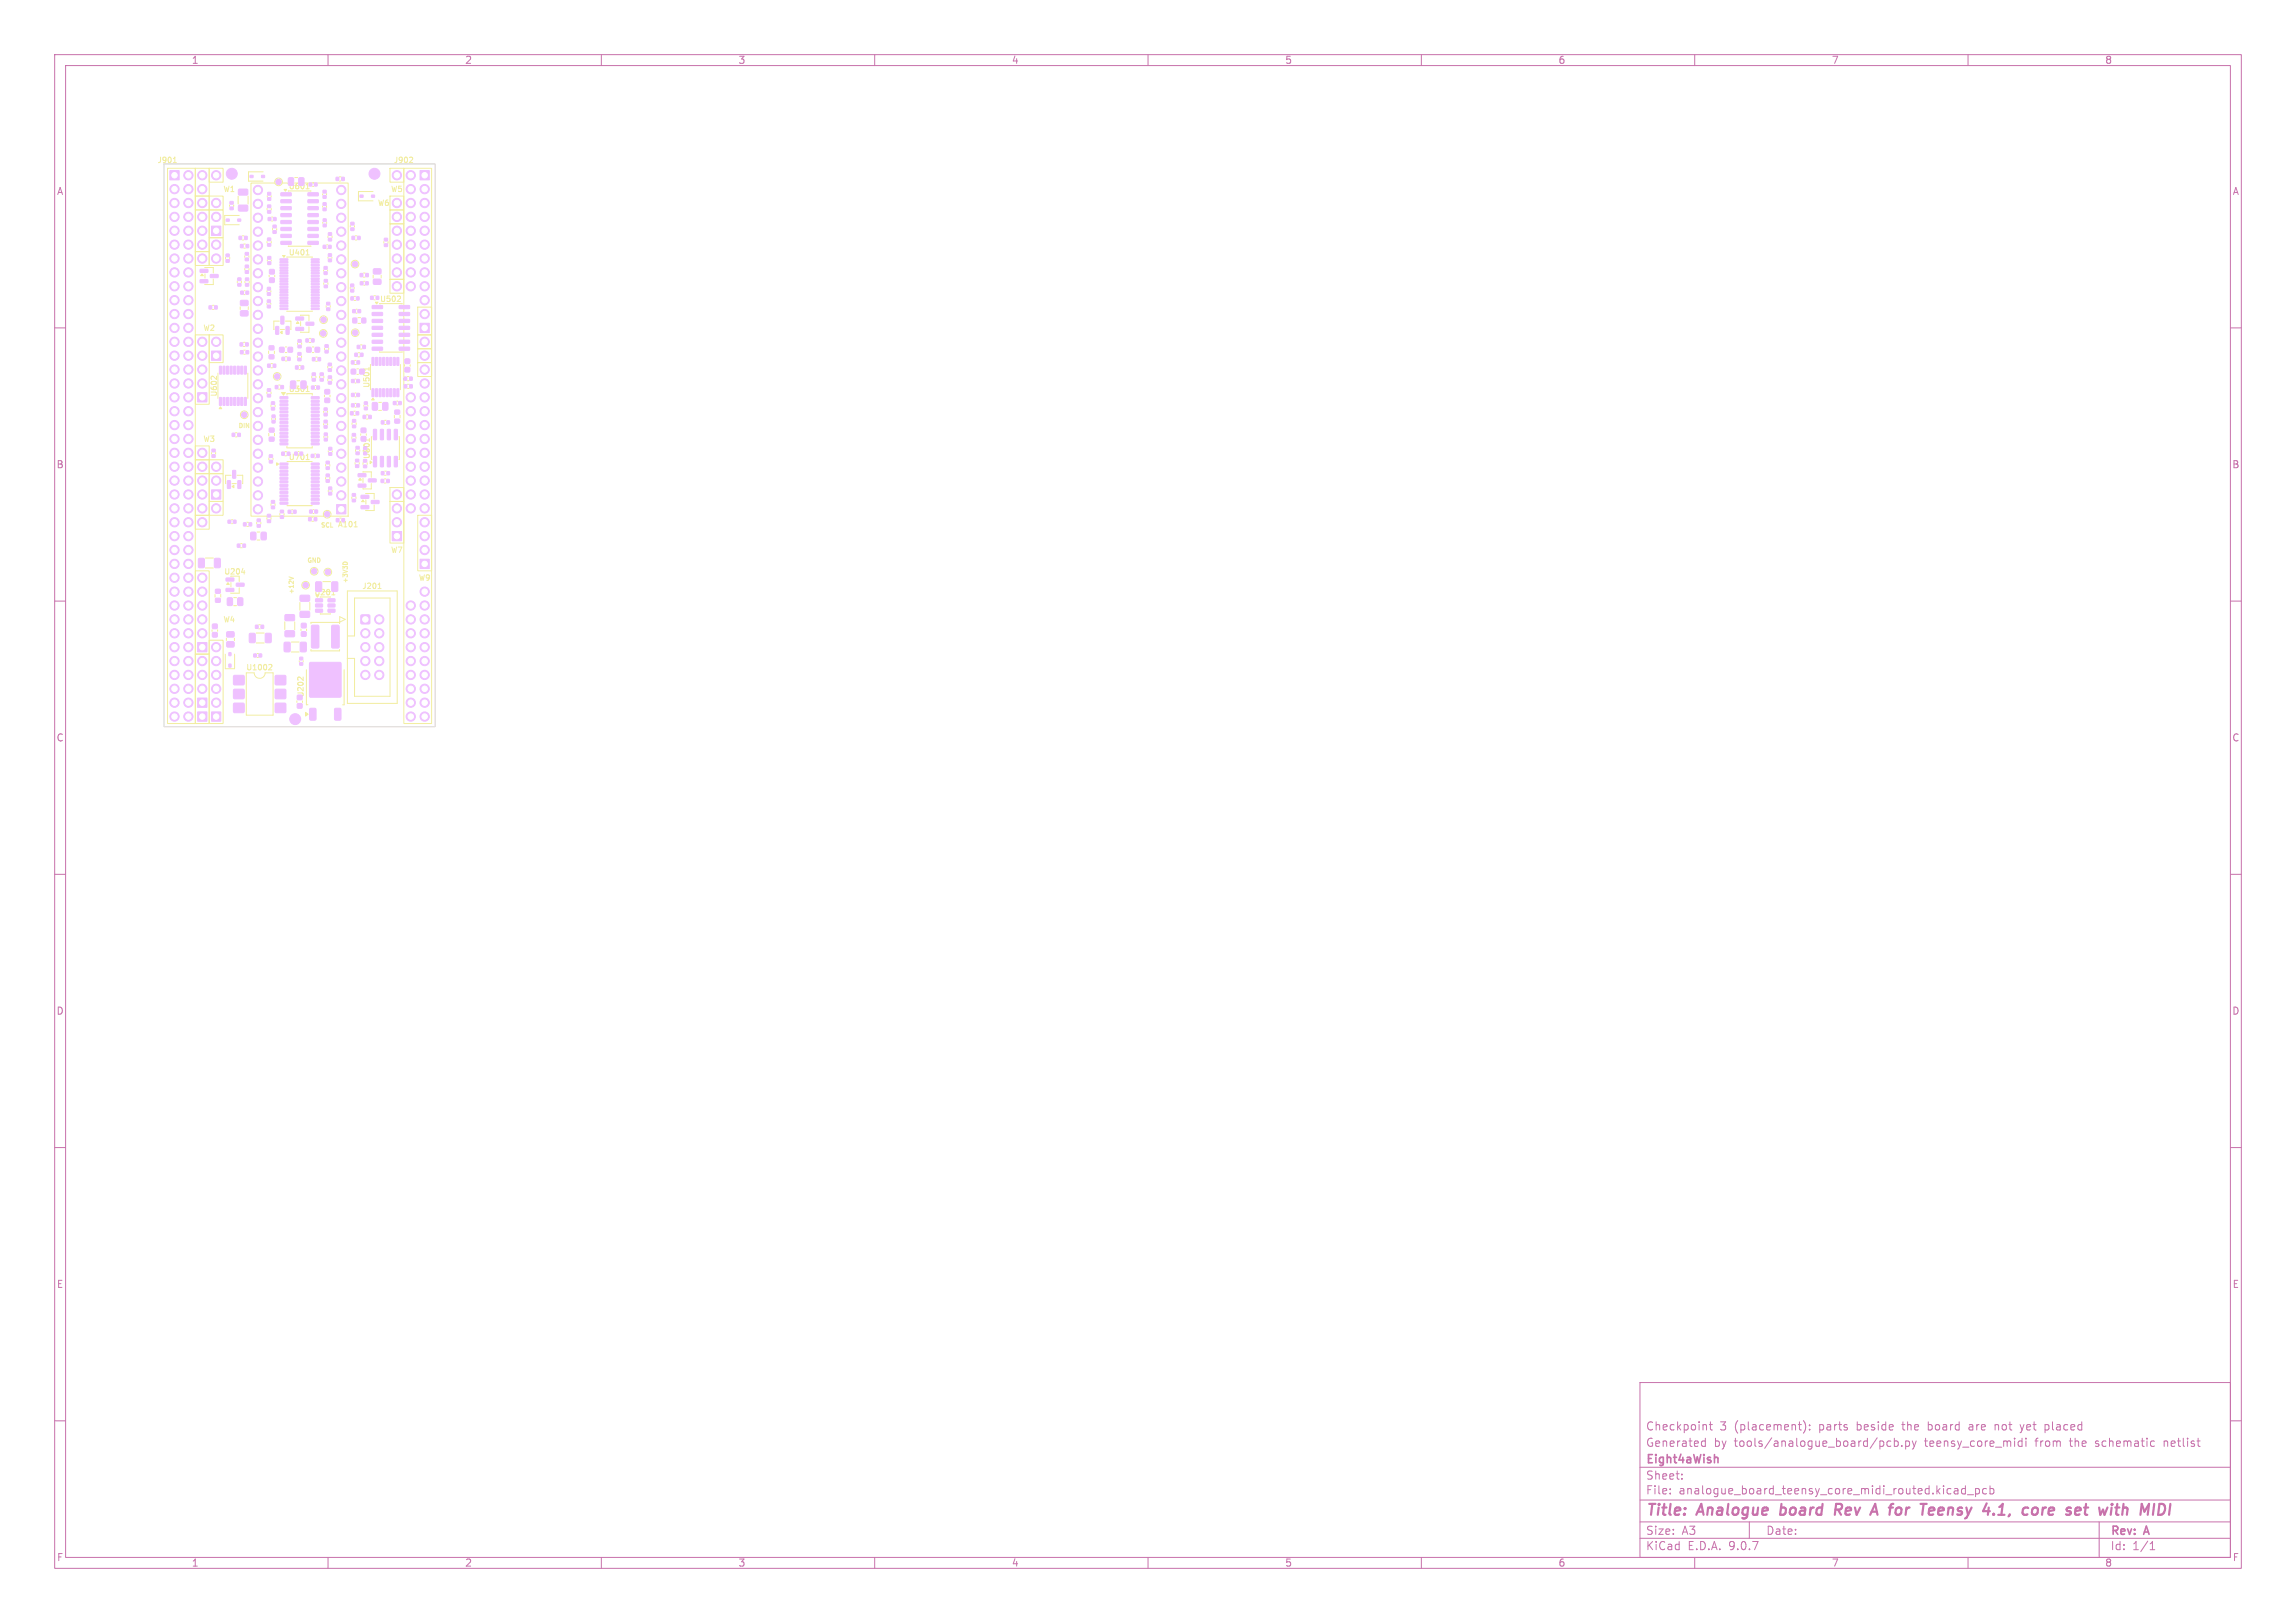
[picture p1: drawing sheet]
<svg xmlns="http://www.w3.org/2000/svg" width="420mm" height="297mm" viewBox="0 0 420 297" stroke-linecap="round" stroke-linejoin="round" font-family="sans-serif">
<defs><g id="words">
<g font-size="2.8" fill="#c872ab">
<text x="301" y="277.9">Title:</text>
<text x="310.6" y="277.9">Analogue</text>
<text x="326.5" y="277.9">board</text>
<text x="337.3" y="277.9">Rev</text>
<text x="344.9" y="277.9">A</text>
<text x="348.9" y="277.9">for</text>
<text x="355.4" y="277.9">Teensy</text>
<text x="367.6" y="277.9">4.1,</text>
<text x="375.7" y="277.9">core</text>
<text x="384.5" y="277.9">set</text>
<text x="391.3" y="277.9">with</text>
</g>
<g font-size="2.1" fill="#c872ab">
<text x="301" y="262">Checkpoint</text>
<text x="314.6" y="262">3</text>
<text x="317.3" y="262">(placement):</text>
<text x="332.9" y="262">parts</text>
<text x="339.9" y="262">beside</text>
<text x="348.4" y="262">the</text>
<text x="353.2" y="262">board</text>
<text x="360.8" y="262">are</text>
<text x="365.7" y="262">not</text>
<text x="370.6" y="262">yet</text>
<text x="375.1" y="262">placed</text>
<text x="301" y="268.2">Eight4aWish</text>
<text x="301" y="265">Generated</text>
<text x="313.5" y="265">by</text>
<text x="317.3" y="265">tools/analogue_board/pcb.py</text>
<text x="352.2" y="265">teensy_core_midi</text>
<text x="372.6" y="265">from</text>
<text x="379" y="265">the</text>
<text x="383.8" y="265">schematic</text>
<text x="396.5" y="265">netlist</text>
<text x="301" y="273.7">File:</text>
<text x="301" y="271">Sheet:</text>
<text x="307.1" y="273.7">analogue_board_teensy_core_midi_routed.kicad_pcb</text>
<text x="301" y="281.1">Size:</text>
<text x="307.6" y="281.1">A3</text>
<text x="323" y="281.1">Date:</text>
<text x="386" y="281.3">Rev:</text>
<text x="392.4" y="281.3">A</text>
<text x="301" y="283.9">KiCad</text>
<text x="308.7" y="283.9">E.D.A.</text>
<text x="316.3" y="283.9">9.0.7</text>
<text x="386" y="283.9">Id:</text>
<text x="390.1" y="283.9">1/1</text>
</g>
<g font-size="1.8" fill="#c872ab">
<text x="35" y="11.9">1</text>
<text x="85" y="11.9">2</text>
<text x="135" y="11.9">3</text>
<text x="185" y="11.9">4</text>
<text x="235" y="11.9">5</text>
<text x="285" y="11.9">6</text>
<text x="335" y="11.9">7</text>
<text x="385" y="11.9">8</text>
<text x="10.3" y="35.9">A</text>
<text x="408.3" y="35.9">A</text>
<text x="10.3" y="85.9">B</text>
<text x="408.2" y="85.9">B</text>
<text x="10.3" y="135.9">C</text>
<text x="408.2" y="135.9">C</text>
<text x="10.3" y="185.9">D</text>
<text x="408.2" y="185.9">D</text>
<text x="10.3" y="235.9">E</text>
<text x="408.3" y="235.9">E</text>
<text x="10.3" y="285.9">F</text>
<text x="35" y="286.9">1</text>
<text x="85" y="286.9">2</text>
<text x="135" y="286.9">3</text>
<text x="185" y="286.9">4</text>
<text x="235" y="286.9">5</text>
<text x="285" y="286.9">6</text>
<text x="335" y="286.9">7</text>
<text x="385" y="286.9">8</text>
<text x="408.3" y="285.9">F</text>
</g>
<g font-size="1.4" fill="#f2eda1">
<text x="28.7" y="30">J901</text>
<text x="40.8" y="35.3">W1</text>
<text x="52.7" y="34.8">U601</text>
<text x="71.4" y="35.3">W5</text>
<text x="71.9" y="30">J902</text>
<text x="69" y="37.9">W6</text>
<text x="52.7" y="46.9">U401</text>
<text x="69.4" y="55.4">U502</text>
<text x="37.1" y="60.7">W2</text>
<text x="52.7" y="71.9">U301</text>
<text x="67.8" y="71.1" transform="rotate(-90 67.8 71.1)">U501</text>
<text x="39.9" y="72.7" transform="rotate(-90 39.9 72.7)">U602</text>
<text x="37.1" y="81.1">W3</text>
<text x="52.7" y="84.4">U701</text>
<text x="61.7" y="96.7">A101</text>
<text x="71.4" y="101.4">W7</text>
<text x="40.9" y="105.3">U204</text>
<text x="66.2" y="108">J201</text>
<text x="76.5" y="106.5">W9</text>
<text x="57.4" y="109.1">U201</text>
<text x="40.8" y="114.1">W4</text>
<text x="44.9" y="122.9">U1002</text>
</g>
<g font-size="1.4" fill="#efc1ff">
<text x="67.8" y="84.1" transform="rotate(-90 67.8 84.1)">U801</text>
<text x="55.7" y="127.7" transform="rotate(-90 55.7 127.7)">U202</text>
</g>
<g font-size="1.1" fill="#f2eda1">
<text x="43.6" y="78.5">DIN</text>
<text x="58.6" y="96.7">SCL</text>
<text x="56.1" y="103.1">GND</text>
<text x="63.7" y="106.8" transform="rotate(-90 63.7 106.8)">+3V3D</text>
<text x="53.9" y="108.8" transform="rotate(-90 53.9 108.8)">+12V</text>
</g>
</g></defs>
<g fill="none" stroke="#c872ab" stroke-width=".18">
<path d="M10 10h400v277h-400zM12 12h396v273h-396zM60 10v2M110 10v2M160 10v2M210 10v2M260 10v2M310 10v2M360 10v2M10 60h2M408 60h2M10 110h2"/>
<path d="M408 110h2M10 160h2M408 160h2M10 210h2M408 210h2M300 253h108v32h-108zM329.9 260a1.72 1.72 0 0 1 0 2.3M10 260h2M300 278.5h108M300 274.5h108M300 268.5h108M305.5 273.2v.2"/>
<path d="M305.5 272.5v.1M307.7 270.5v.2M307.7 269.8v.1M311.4 264.6h.5M311.4 263.8h.5M311.9 263.2v1.5M312.1 260.8l.1 .9M312.7 260.7h.5M312.9 260.2v1.3l.3 .2M320 278.5v3M328.9 260.7h.6M329.4 261.7h.1"/>
<path d="M331 261.5v.2M331 260.8v.1M345.9 263.8l-.5-.1-.2 .3v.4l.1 .2h.6M346.5 263.8l.4-.1 .3 .3v.4l-.1 .2h-.6M346.5 263.2v1.5M347.9 264.5v.2M348.6 263.8l.4-.1 .3 .3v.4l-.1 .2h-.6M348.6 263.7v1.5M349.8 263.7l.4 1M350.2 264.7l-.4 .5M350.5 263.7l-.3 1M357.5 272.5h.6l.1 .9"/>
<path d="M358.2 272.7l-.5 .1a.29 .29 0 0 0-.3 .3 .29 .29 0 0 0 .3 .3l.5-.1M359.5 272.5l-.4-.1-.3 .3v.4l.1 .2h.6M359.5 271.9v1.5M359.9 273.5h1.1M360.2 261.2v.4M361.4 272.5l.4-.1 .3 .3v.4l-.2 .2h-.5M361.4 272.4v1.5M363.4 272.5l-.5-.1-.2 .3v.4l.1 .2h.6M364 272.5l.4-.1 .3 .3v.4l-.1 .2h-.6M364 271.9v1.5M364.9 260.7v1M365.2 260.7l-.3 .1"/>
<path d="M369.2 264.4l.2 .3 .5-.1M369.5 260.7l.4 1-.4 .5M369.9 263.8l-.5-.1-.2 .3M369.9 263.2v1.5M370.6 263.2v.1M370.6 263.7v1M374.1 260.8h.6M374.1 261.6h.6M374.1 260.7v1.5M384 278.5v6.5M393.7 263.7l.4 .1M394.1 264.6l-.4 .1"/>
<path d="M408 260h2M60 285v2M110 285v2M160 285v2M210 285v2M260 285v2M300 281.5h108M310 285v2M360 285v2M393.3 283.6h.9M393.3 282.5l.4-.4v1.5"/>
</g>
<g fill="none" stroke="#c872ab" stroke-width=".4">
<path d="M325.6 277.1l.2 .1M325.9 275.2l-.3 2M336.2 276.3l.6 .9M336.6 275.2h-.7l-.3 2M336.7 276.2l-1 .1M347.8 276.1v.7M354.9 275.9l-.3 .3-.1 .7 .3 .3h.3M355.5 276.3l-.9 .2M365.5 277.2h1.2M366.1 275.5l.2-.3-.2 2M373.7 275.9l-.2 1.3M374.3 275.9l-.4 .1-.3 .3"/>
<path d="M375.1 275.9l-.3 .3-.1 .7 .3 .3M375.7 276.3l-.9 .2M381.6 275.2l-.2 1.7"/>
</g>
<path d="M314 266.7l.3 .2v.8" fill="none" stroke="#c872ab" stroke-width=".3"/>
<g fill="none" stroke="#f2eda1" stroke-width=".18">
<path d="M30.6 30.8h5.1v101.6h-5.1zM31.7 29.8h.6M31.9 28.9l.1-.1v1M35.7 35.9h2.6v2.5h-2.6zM35.7 38.4h2.6v7.6h-2.6zM35.7 30.8h2.6v5.1h-2.6zM38.3 35.9h2.5v2.5h-2.5zM38.3 38.4h2.5v5.1h-2.5zM38.3 30.8h2.5v2.5h-2.5zM42 37.5v.3M42.7 37.5v.3M43.6 35.9v1.4"/>
<path d="M43.8 39.4h-2.7v1.7h2.7M45.4 35.9v1.4M45.9 33.5h17.8v61h-17.8zM48.1 31.4h-2.6v1.7h2.6M48.9 38.1v.3M48.9 35.8v.2M49.6 35.8v.2M49.6 38.1v.3M49.7 39.7h.2M52.7 34.9l4.2 .1M53.9 32.5h.5M56 34.6h.6"/>
<path d="M56.2 33.7l.1-.1v1M57.2 33.4h.2M57.2 34.1h.2M59 35.4v.3M59 37.7v.2M59.7 35.4v.3M59.7 37.7v.2M62.1 32.4h.3M62.1 33.1h.3M68.2 35.1h-2.6v1.7h2.6M71.3 30.8h2.6v2.5h-2.6zM71.3 38.4h2.6v2.6h-2.6z"/>
<path d="M71.3 35.9h2.6v2.5h-2.6zM73.9 30.8h5.1v101.6h-5.1zM75.3 28.8l.2 .1-.1 .3-.5 .6h.6M35.7 46h2.6v2.6h-2.6zM37.5 49h1.5v1M37.5 50.1v.8M38.3 43.5h2.5v5.1h-2.5zM38.8 55.9h.3M38.8 56.6h.3M39 51.1v1l-1.5-.1M41.3 47.1v.3M42 47.1v.3"/>
<path d="M43.4 51.5v.3M43.9 56.1v.6M44.2 51.5v.3M44.3 43.2h.3M44.3 43.9h.3M44.6 44.7h.3M44.6 45.4h.3M44.6 53.2h.3M44.6 53.9h.3M44.8 46.8v.3M44.8 49.1v.3M44.8 51.5v.3"/>
<path d="M45.4 56.1v.6M45.5 46.8v.3M45.5 49.1v.3M45.6 51.5v.3M48.8 55.5v.2M48.8 53.2v.2M48.9 44.2v.3M48.9 47.6v.2M49.2 50.4v.2M49.5 55.5v.2M49.6 53.2v.2M49.6 44.2v.3"/>
<path d="M49.6 47.6v.2M49.7 40.4h.2M49.8 41.8v.3M50.2 50.4v.2M50.6 41.8v.3M51.1 58.8h-1v1.5M52.2 58.8h1v1.5M52.5 56.9h4.6M52.5 47l4.6 .1M52.7 45h4.2M55 57.7h1.5v1M55 58.9v.7"/>
<path d="M56 46.7h.6M56.2 45.8l.1-.1v1M56.5 59.8v1h-1.5M59 40.7v.2M59.2 49.4v.2M59.2 51.7v.4M59.7 55.9v.3M59.7 44.8h.3M59.7 45.5h.3M59.8 40.7v.2M59.9 49.4v.2M60 51.7v.4"/>
<path d="M60 43.2v.3M60 47.1v.2M60.4 55.9v.3M60.7 47.1v.2M60.7 43.2v.3M64.1 52.6v.2M64.1 41.3v.3M64.8 54.2h.3M64.8 55h.3M64.8 52.6v.2M64.8 41.3v.3M65 43.2h.3"/>
<path d="M65 43.9h.3M65.1 56.6h.2M65.1 57.3h.2M65.5 58.1h.5M65.5 59.2h.5M66.5 50h.3M66.5 50.7h.3M66.5 51.5h.2M66.5 52.2h.2M68.3 50.3v.6M68.4 54.1h.3M68.4 54.9h.3"/>
<path d="M69.4 55.6h4.2M69.7 50.3v.6M70.2 44.2v.3M71 44.2v.3M71.3 51.1h2.6v2.6h-2.6zM71.3 41h2.6v10.1h-2.6zM73.2 54.2v.4l-.6 .6h.7M76.4 56.2h2.6v5.1h-2.6zM35.7 61.3h2.6v12.7h-2.6zM38.3 61.3h2.5v5.1h-2.5zM39.6 68.8v.7l-.6-.6h-.3M39.9 68.3v4.6"/>
<path d="M43.1 79.2h.3M43.1 80h.3M44.5 62.6h.3M44.5 63.4h.3M44.6 64.1h.3M44.6 64.8h.3M45.3 68.3v4.6M48.8 71.7v.3M49.1 64.2v.5M49.2 79.3v.5M49.5 66.5h.4M49.5 67.3h.4"/>
<path d="M49.6 74.1v.3M49.6 71.7v.3M49.7 76.6v.2M50.2 64.2v.5M50.2 79.3v.5M50.3 74.1v.3M50.4 76.6v.2M50.9 70.5h.4M50.9 71.2h.4M51.3 60.3h.7M52.2 65.3h.3M52.2 66.1h.3"/>
<path d="M52.2 63.5h.3M52.2 64.5h.3M52.5 72h4.6v.3M54.3 69.7h.5M54.4 65.1v.3M54.4 62.7v.4M54.6 66.9h.4M54.6 67.6h.4M55.2 65.1v.3M55.2 62.7v.4M56 71.7h.6M56.2 70.8l.1-.1v1"/>
<path d="M56.5 61.9h.4M56.5 62.7h.4M57 68.8v.3M57.1 63.5h.3M57.1 64.5h.3M57.6 70.6h.2M57.6 71.3h.2M57.7 65.3h.3M57.7 66.1h.3M57.8 68.8v.3M58.5 68.8v.3M59.2 75.3v.2"/>
<path d="M59.2 77.5v.2M59.2 68.8v.3M59.2 79.9v.2M59.4 72.3v.3M59.4 63.7v.3M59.9 75.3v.2M59.9 77.5v.2M60 67.1v.3M60 79.9v.2M60 69.4v.3M60.1 63.7v.3M60.4 72.3v.3"/>
<path d="M60.7 67.1v.3M60.7 69.4v.3M64.4 79.9v.3M64.4 77.4v.3M64.7 75.3h.3M64.7 76h.3M64.9 65.9h.3M64.9 66.7h.3M64.9 71.9h.2M64.9 72.6h.2M64.9 73.8h.2M64.9 74.5h.2"/>
<path d="M64.9 69.4h.2M64.9 70.1h.2M65.1 79.9v.3M65.2 77.4v.3M65.3 67.5h.3M65.3 68.5h.3M65.5 64.5h.3M65.5 65.3h.3M65.9 63.1h.3M65.9 63.9h.3M66 79.4v.3M66.6 74.2v.2"/>
<path d="M67 79.4v.3M67 75.9h.3M67 76.7h.3M67.3 74.2v.2M67.5 67.2v.6M67.5 67.5h-1l.1 .1M67.8 66.7v4.6M68 79.9h-.1v4.2M69.3 73.6h.5M69.3 75.1h.5M69.4 64.4h4.2M70.3 76.9h.4"/>
<path d="M70.3 77.7h.4M72.1 76v.5M72.6 73.4h.2M72.6 74.1h.2M73 79.9h.1v4.2h-.1M73.2 76v.5M73.2 66.7v4.6M74 66.7v.3M74.5 69.7h.3M74.5 68.9h.3M74.5 70.3h.3M74.5 71.1h.3"/>
<path d="M75 66.7v.3M76.4 61.3h2.6v2.5h-2.6zM76.4 66.4h2.6v2.5h-2.6zM76.4 63.8h2.6v2.6h-2.6zM35.7 81.6h2.6v2.5h-2.6zM35.7 94.3h2.6v2.5h-2.6zM35.7 86.7h2.6v7.6h-2.6zM35.7 84.1h2.6v2.6h-2.6zM38.3 91.8h2.5v2.5h-2.5zM38.3 86.7h2.5v5.1h-2.5zM38.3 84.1h2.5v2.6h-2.5zM38.7 82.8v.3"/>
<path d="M39.4 82.8v.3M42.3 87h-1v1.5M42.3 95.1h.2M42.3 95.8h.2M42.4 88.5h.8M43.4 87h1l-.1 1.5M44 99.5h.3M45.1 95.6h.3M45.1 96.3h.3M47 95.6v.3M47 97.4h.5M47 98.8h.5"/>
<path d="M47.7 95.6v.3M48.8 94.7v.3M49.2 83.8v.3M49.6 92.2v.3M49.6 94.7v.3M49.9 83.8v.3M50.3 92.2v.3M51.2 94v.3M52 94v.3M52.1 82.7h.3M52.1 83.4h.3M52.5 84.5h4.6"/>
<path d="M52.5 92.5h4.6M52.5 81.7v.3h4.6v-.3M53.3 93.3h.2M53.3 94h.2M54.5 82.6h.2M56 84.1h.6M56.2 83.2l.1-.1v1M57 94.6h.4M57 95.4h.4M57.3 93.3h.2M57.3 94h.2M57.6 83.1h.2"/>
<path d="M57.6 83.8h.2M59.6 85v.3M59.6 87.3v.4M60 89.7v.3M60.1 82.5v.2M60.3 85v.3M60.3 87.3v.4M60.8 89.7v.3M60.8 82.5v.2M62.1 94.8h.3M64.4 90.9v.3M64.8 96.4h.6"/>
<path d="M65 84.6v.3M65 82.3v.3M65.1 90.9v.3M65.7 84.6v.3M65.8 82.3v.3M66.4 86.4h1.5v1M66.4 87.5v.8M66.4 84.7v.3M66.9 90.4l1.5-.1v1M66.9 91.5v.8M67.2 84.7v.3M67.6 80.2v.6"/>
<path d="M67.6 80.5h-1l.1 .1M67.9 88.5v1l-1.5-.1M68.4 92.4v1h-1.5M70.3 87.6h.3M70.3 88.4h.3M70.3 86.2h.4M70.3 87h.4M71.3 91.8h2.6v7.6h-2.6zM71.3 89.2h2.6v2.6h-2.6zM76.4 94.3h2.6v10.2h-2.6zM35.7 104.5h2.6v15.2h-2.6zM35.7 119.7h2.6v12.7h-2.6z"/>
<path d="M37.6 102.1h1.4M37.6 103.9h1.4M38.3 117.2h2.5v15.2h-2.5zM38.8 115.2v.3M39.3 108.8v.5M39.8 115.2v.3M40.4 108.8v.5M41.2 119.7v2.7h1.7v-2.7M41.4 116.8v.4M42.2 106.6v.8M42.7 109.4h.6M42.7 110.8h.6"/>
<path d="M42.9 116.8v.4M43.8 107.6v1l-1.6-.1M43.8 105.4v1M44 100.2h.3M44.2 104.7h.6M46.9 115.8h1.4M46.9 117.7h1.4M47 119.6h.2M47.3 114.3h.3M47.3 115.1h.3M52.1 113.8v1.4M52.9 105.6l.8 .2"/>
<path d="M53.3 117.5h1.4M53.3 119.3h1.4M53.9 113.8v1.4M54.9 110.2v1.5M55.1 115.1v.3M56.1 115.1v.3M56.7 110.2v1.5M56.9 114.1v-.2h5.2v.2M56.9 118.9v.2h5.2v-.2M58.6 112.3h1.8M59.1 106.4h1.4M60.7 108.9h.6"/>
<path d="M60.9 108l.1-.1v1M62.1 112.8l1 .6-1 .5zM62.7 103.1a.43 .43 0 0 1 .4-.3 .43 .43 0 0 1 .4 .3M63.5 108.1h9.2v20.6h-9.2zM63.5 116.4h1.3v-7h6.5v18h-6.5v-6.9h-1.3M69.1 107.7h.6M69.3 106.8l.1-.1v1M45 123.1v7.8h4.9v-7.8h-1.4a1 1 0 0 1-1 1 1 1 0 0 1-1-1M47 120.3h.2M49.3 121.6h.3l.1 .3-.6 .7h.6M54.3 128.3v.2M54.7 120.9v.2"/>
<path d="M55.3 128.3v.2M55.5 123.9v.6l-.6-.6-.4 .1M55.5 120.9v.2M56.1 122.6v6.4h.2M62.9 122.6v6.4h-.2"/>
<circle cx="51" cy="33.3" r=".7"/>
<circle cx="59.2" cy="58.5" r=".7"/>
<circle cx="64.9" cy="48.3" r=".7"/>
<circle cx="44.7" cy="75.9" r=".7"/>
<circle cx="50.7" cy="68.9" r=".7"/>
<circle cx="59.1" cy="61" r=".7"/>
<circle cx="65" cy="60.9" r=".7"/>
<circle cx="59.8" cy="94.1" r=".7"/>
<circle cx="55.9" cy="107.1" r=".7"/>
<circle cx="57.5" cy="104.5" r=".7"/>
<circle cx="60" cy="104.7" r=".7"/>
</g>
<g fill="#f2eda1" stroke="#f2eda1" stroke-width=".18">
<path d="M50.6 84.7l.3 .2-.3 .3z"/>
<path d="M40.3 74.5l.3 .3h-.5z"/>
<path d="M68.2 72.9l.3 .3h-.5z"/>
<path d="M68.7 55.3h.4l-.2 .3z"/>
<path d="M41.7 106.6l.2 .3h-.4z"/>
<path d="M36.9 50.1l.3 .4h-.5z"/>
<path d="M51.5 71.8h.7l-.3 .5z"/>
<path d="M54.5 58.9l.2 .3h-.5z"/>
<path d="M67.7 84.4l.3 .2-.3 .2z"/>
<path d="M51.3 60.8l.3-.2v.5z"/>
<path d="M51.7 46.8h.5l-.3 .3z"/>
<path d="M52 34.7h.4l-.2 .3z"/>
<path d="M66.4 91.5l.2 .3h-.5z"/>
<path d="M42.5 89l.3-.2v.5z"/>
<path d="M55.9 130.4l.5 .3-.5 .3z"/>
<path d="M65.9 87.5l.2 .4h-.5z"/>
</g>
<g fill="#efc1ff" stroke="#efc1ff" stroke-width=".18">
<path d="M54.5 65.5h.6v.5h-.6z"/>
<path d="M54.5 64.5h.6v.5h-.6z"/>
<path d="M64.5 56.7h.5v.5h-.5z"/>
<path d="M65.5 56.7h.5v.5h-.5z"/>
<path d="M38.7 130.3h1.7v1.7h-1.7z"/>
<path d="M51.2 84.8l1.4-.1 .1 .4h-1.4z"/>
<path d="M51.2 85.4h1.4l.1 .3-1.4 .1z"/>
<path d="M51.2 86.1l1.4-.1 .1 .4h-1.4z"/>
<path d="M51.2 86.7h1.4l.1 .3-1.4 .1z"/>
<path d="M51.2 87.4l1.4-.1 .1 .4h-1.4z"/>
<path d="M51.2 88h1.4l.1 .3-1.4 .1z"/>
<path d="M51.2 88.7l1.4-.1 .1 .4h-1.4z"/>
<path d="M51.2 89.3h1.4l.1 .3-1.4 .1z"/>
<path d="M51.2 90l1.4-.1 .1 .4h-1.4z"/>
<path d="M51.2 90.6h1.4l.1 .3-1.4 .1z"/>
<path d="M51.2 91.3l1.4-.1 .1 .4h-1.4z"/>
<path d="M51.2 91.9h1.4l.1 .3-1.4 .1z"/>
<path d="M57 91.9h1.3l.1 .3-1.4 .1z"/>
<path d="M57 91.3l1.3-.1 .1 .4h-1.4z"/>
<path d="M57 90.6h1.3l.1 .3-1.4 .1z"/>
<path d="M57 90l1.3-.1 .1 .4h-1.4z"/>
<path d="M57 89.3h1.3l.1 .3-1.4 .1z"/>
<path d="M57 88.7l1.3-.1 .1 .4h-1.4z"/>
<path d="M57 88h1.3l.1 .3-1.4 .1z"/>
<path d="M57 87.4l1.3-.1 .1 .4h-1.4z"/>
<path d="M57 86.7h1.3l.1 .3-1.4 .1z"/>
<path d="M57 86.1l1.3-.1 .1 .4h-1.4z"/>
<path d="M57 85.4h1.3l.1 .3-1.4 .1z"/>
<path d="M57 84.8l1.3-.1 .1 .4h-1.4z"/>
<path d="M49.7 92.6h.5v.5h-.5z"/>
<path d="M49.7 91.6h.5v.5h-.5z"/>
<path d="M44.9 51.9h.6v.5h-.6z"/>
<path d="M44.9 50.9h.6v.4h-.6z"/>
<path d="M64.4 43.3h.5v.5h-.5z"/>
<path d="M65.4 43.3h.5v.5h-.5z"/>
<path d="M64.5 91.4h.5v.4h-.5z"/>
<path d="M64.5 90.3h.5v.5h-.5z"/>
<path d="M40.2 72.8h.3v1.4l-.4-.1z"/>
<path d="M40.8 72.8h.4l-.1 1.4-.3-.1z"/>
<path d="M41.5 72.8h.3v1.4l-.4-.1z"/>
<path d="M42.1 72.8h.4l-.1 1.4-.3-.1z"/>
<path d="M42.8 72.8h.3v1.4l-.4-.1z"/>
<path d="M43.4 72.8h.4l-.1 1.4-.3-.1z"/>
<path d="M44.1 72.8h.3v1.4l-.4-.1z"/>
<path d="M44.7 72.8h.4l-.1 1.4-.3-.1z"/>
<path d="M44.7 67l.4 .1-.1 1.4-.3-.1z"/>
<path d="M44.1 67l.3 .1v1.4l-.4-.1z"/>
<path d="M43.4 67l.4 .1-.1 1.4-.3-.1z"/>
<path d="M42.8 67l.3 .1v1.4l-.4-.1z"/>
<path d="M42.1 67l.4 .1-.1 1.4-.3-.1z"/>
<path d="M41.5 67l.3 .1v1.4l-.4-.1z"/>
<path d="M40.8 67l.4 .1-.1 1.4-.3-.1z"/>
<path d="M40.2 67l.3 .1v1.4l-.4-.1z"/>
<path d="M65.9 35.7h.5v.4h-.5z"/>
<path d="M68 35.7h.5v.4h-.5z"/>
<path d="M59.5 64.1h.5v.5h-.5z"/>
<path d="M59.5 63.1h.5v.5h-.5z"/>
<path d="M71.7 97.3h1.7v1.7h-1.7z"/>
<path d="M49.3 50.9h.8v.8h-.8z"/>
<path d="M49.3 49.3h.8v.8h-.8z"/>
<path d="M68.1 71.2h.3v1.4l-.4-.1z"/>
<path d="M68.7 71.2h.4l-.1 1.4-.3-.1z"/>
<path d="M69.4 71.2h.3v1.4l-.4-.1z"/>
<path d="M70 71.2h.4l-.1 1.4-.3-.1z"/>
<path d="M70.7 71.2h.3v1.4l-.4-.1z"/>
<path d="M71.3 71.2h.4l-.1 1.4-.3-.1z"/>
<path d="M72 71.2h.3v1.4l-.4-.1z"/>
<path d="M72.6 71.2h.4l-.1 1.4-.3-.1z"/>
<path d="M72.6 65.4l.4 .1-.1 1.4-.3-.1z"/>
<path d="M72 65.4l.3 .1v1.4l-.4-.1z"/>
<path d="M71.3 65.4l.4 .1-.1 1.4-.3-.1z"/>
<path d="M70.7 65.4l.3 .1v1.4l-.4-.1z"/>
<path d="M70 65.4l.4 .1-.1 1.4-.3-.1z"/>
<path d="M69.4 65.4l.3 .1v1.4l-.4-.1z"/>
<path d="M68.7 65.4l.4 .1-.1 1.4-.3-.1z"/>
<path d="M68.1 65.4l.3 .1v1.4l-.4-.1z"/>
<path d="M60.1 47.4h.5v.5h-.5z"/>
<path d="M60.1 46.4h.5v.5h-.5z"/>
<path d="M64.3 72h.5v.5h-.5z"/>
<path d="M65.3 72h.4v.5h-.4z"/>
<path d="M59.1 35.8h.5v.5h-.5z"/>
<path d="M59.1 34.8h.5v.5h-.5z"/>
<path d="M49.9 42.2h.6v.5h-.6z"/>
<path d="M49.9 41.2h.6v.5h-.6z"/>
<path d="M64.5 80.4h.5v.4h-.5z"/>
<path d="M64.5 79.3h.5v.5h-.5z"/>
<path d="M36.1 117.6h1.8v1.7h-1.8z"/>
<path d="M49 47.9h.5v.5h-.5z"/>
<path d="M49 46.9h.5v.5h-.5z"/>
<path d="M64.3 67.6h.7v.8h-.7z"/>
<path d="M65.8 67.6h.8v.8h-.8z"/>
<path d="M53.2 69.8l.7-.1 .2 .1v1.1l-.1 .2h-.6l-.3-.1z"/>
<path d="M55.1 69.8l.7-.1 .2 .1v1.1l-.1 .2h-.6l-.3-.1z"/>
<path d="M44 64.2h.5v.5h-.5z"/>
<path d="M45 64.2h.5v.5h-.5z"/>
<path d="M38.2 56h.5v.5h-.5z"/>
<path d="M39.3 56h.4v.5h-.4z"/>
<path d="M52 117.6l.8-.1 .3 .2v1.4l-.2 .2h-.7l-.2-.2z"/>
<path d="M55 117.6l.8-.1 .2 .2 .1 1.4-.2 .2h-.8l-.2-.2z"/>
<path d="M68.1 55.9h1.8l.1 .5-1.9 .1z"/>
<path d="M68.1 57.2h1.8l.1 .5h-1.9z"/>
<path d="M68.1 58.5l1.8-.1 .1 .5-1.9 .1z"/>
<path d="M68.1 59.7h1.8l.1 .5-1.9 .1z"/>
<path d="M68.1 61h1.8l.1 .5-1.9 .1z"/>
<path d="M68.1 62.3h1.8l.1 .4-1.9 .1z"/>
<path d="M68.1 63.6l1.8-.1 .1 .5-1.9 .1z"/>
<path d="M73 63.6l1.9-.1v.5l-1.8 .1z"/>
<path d="M73 62.3h1.9v.4l-1.8 .1z"/>
<path d="M73 61h1.9v.5l-1.8 .1z"/>
<path d="M73 59.7h1.9v.5l-1.8 .1z"/>
<path d="M73 58.5l1.9-.1v.5l-1.8 .1z"/>
<path d="M73 57.2h1.9v.5h-1.8z"/>
<path d="M73 55.9h1.9v.5l-1.8 .1z"/>
<path d="M52.7 93.4h.5v.5h-.5z"/>
<path d="M53.7 93.4h.5v.5h-.5z"/>
<path d="M59.1 38.1h.5v.4h-.5z"/>
<path d="M59.1 37.1h.5v.5h-.5z"/>
<path d="M56.6 93.3h.5v.6h-.5z"/>
<path d="M57.6 93.3h.5v.6h-.5z"/>
<path d="M49.2 65h.9v.6h-.9z"/>
<path d="M49.2 63.3h.9v.7h-.9z"/>
<path d="M49 44.6h.5v.4h-.5z"/>
<path d="M49 43.6h.5v.4h-.5z"/>
<path d="M68.1 73.7l.7-.1 .3 .2v1l-.2 .3h-.6l-.2-.2z"/>
<path d="M70 73.7l.7-.1 .3 .2v1l-.2 .3h-.6l-.2-.2z"/>
<path d="M51.2 63.6h.7v.8h-.7z"/>
<path d="M52.7 63.6h.8v.8h-.8z"/>
<path d="M56.1 63.6h.8v.8h-.8z"/>
<path d="M57.7 63.6h.7v.8h-.7z"/>
<path d="M66.1 79.9h.8v.8h-.8z"/>
<path d="M66.1 78.4h.8v.7h-.8z"/>
<path d="M72 73.5h.4v.5h-.4z"/>
<path d="M72.9 73.5h.5v.5h-.5z"/>
<path d="M38.7 41.4h1.7v1.7h-1.7z"/>
<path d="M59.5 72.9h.8v.7h-.8z"/>
<path d="M59.5 71.3h.8v.8h-.8z"/>
<path d="M54.1 67h.4v.5h-.4z"/>
<path d="M55.1 67h.4v.5h-.4z"/>
<path d="M76.8 31.2h1.7v1.7h-1.7z"/>
<path d="M64.9 64.6h.5v.6h-.5z"/>
<path d="M65.9 64.6h.5v.6h-.5z"/>
<path d="M54.4 128.8h.8v.8h-.8z"/>
<path d="M41.7 95.2h.5v.5h-.5z"/>
<path d="M42.7 95.2h.5v.5h-.5z"/>
<path d="M59.3 80.2h.6v.5h-.6z"/>
<path d="M59.3 79.2h.6v.5h-.6z"/>
<path d="M65.9 50.1h.4v.5h-.4z"/>
<path d="M66.9 50.1h.5v.5h-.5z"/>
<path d="M44.9 49.5h.5v.5h-.5z"/>
<path d="M44.9 48.5h.5v.5h-.5z"/>
<path d="M73.9 69h.5v.6h-.5z"/>
<path d="M74.9 69h.5v.6h-.5z"/>
<path d="M76.8 102.3h1.7v1.7h-1.7z"/>
<path d="M46.7 114.4h.5v.6h-.5z"/>
<path d="M47.8 114.4h.4v.6h-.4z"/>
<path d="M54.8 121.2h.6v.5h-.6z"/>
<path d="M54.8 120.3h.6v.5h-.6z"/>
<path d="M57.2 65.4h.4v.6h-.4z"/>
<path d="M58.2 65.4h.4v.6h-.4z"/>
<path d="M36.1 127.7h1.8v1.7h-1.8z"/>
<path d="M36.1 130.3h1.8v1.7h-1.8z"/>
<path d="M64.2 52.9h.5v.5h-.5z"/>
<path d="M64.2 52h.5v.5h-.5z"/>
<path d="M39.4 109.5h.9v.7h-.9z"/>
<path d="M39.4 107.9h.9v.6h-.9z"/>
<path d="M49 66.6h.4v.6h-.4z"/>
<path d="M50 66.6h.4v.6h-.4z"/>
<path d="M49.7 74.6h.5v.4h-.5z"/>
<path d="M49.7 73.5h.5v.5h-.5z"/>
<path d="M73.9 70.4h.5v.6h-.5z"/>
<path d="M75 70.4h.4v.6h-.4z"/>
<path d="M49 36.2h.5v.5h-.5z"/>
<path d="M49 35.2h.5v.5h-.5z"/>
<path d="M72.2 76.7h.9v.7h-.9z"/>
<path d="M72.2 75.1h.9v.7h-.9z"/>
<path d="M69.8 86.3h.4v.6h-.4z"/>
<path d="M70.8 86.3h.4v.6h-.4z"/>
<path d="M48.9 55.9h.6v.4h-.6z"/>
<path d="M48.9 54.9h.6v.5h-.6z"/>
<path d="M59.3 52.2h.6v.4h-.6z"/>
<path d="M59.3 51.2h.6v.4h-.6z"/>
<path d="M41.4 105.8h1.3l.1 .5h-1.4z"/>
<path d="M41.4 107.7h1.3l.1 .5h-1.4z"/>
<path d="M43.2 106.7h1.4l.1 .5-1.4 .1z"/>
<path d="M69.7 87.7h.5v.6h-.5z"/>
<path d="M70.7 87.7h.5v.6h-.5z"/>
<path d="M52.8 32.6l.7-.1 .2 .2v1l-.1 .2-.6 .1-.3-.2z"/>
<path d="M54.7 32.6l.7-.1 .2 .2v1l-.1 .2-.6 .1-.3-.2z"/>
<path d="M59.7 85.4h.5v.5h-.5z"/>
<path d="M59.7 84.4h.5v.5h-.5z"/>
<path d="M76.8 59.2h1.7v1.7h-1.7z"/>
<path d="M49.8 76.9h.5v.5h-.5z"/>
<path d="M49.8 76h.5v.4h-.5z"/>
<path d="M49.3 84.3h.5v.4h-.5z"/>
<path d="M49.3 83.2h.5v.5h-.5z"/>
<path d="M53.9 82.7h.5v.6h-.5z"/>
<path d="M54.9 82.7h.5v.6h-.5z"/>
<path d="M60.1 82.8h.6v.5h-.6z"/>
<path d="M60.1 81.9h.6v.5h-.6z"/>
<path d="M38.7 64.2h1.7v1.7h-1.7z"/>
<path d="M57.1 69.3h.6v.4h-.6z"/>
<path d="M57.1 68.2h.6v.5h-.6z"/>
<path d="M61.6 92.3h1.7v1.7h-1.7z"/>
<path d="M45.9 97.4h.7l.2 .1v1.1l-.1 .2h-.6l-.3-.1z"/>
<path d="M47.8 97.4h.7l.2 .1v1.1l-.1 .2h-.6l-.3-.1z"/>
<path d="M58.6 69.3h.5v.4h-.5z"/>
<path d="M58.6 68.3h.5v.4h-.5z"/>
<path d="M38.8 83.2h.5v.5h-.5z"/>
<path d="M38.8 82.2h.5v.5h-.5z"/>
<path d="M56.9 83.2h.5v.5h-.5z"/>
<path d="M57.9 83.2h.5v.5h-.5z"/>
<path d="M64.3 73.9h.5v.5h-.5z"/>
<path d="M65.3 73.9h.4v.5h-.4z"/>
<path d="M64.3 66h.4v.6h-.4z"/>
<path d="M65.3 66h.5v.6h-.5z"/>
<path d="M42.8 123.6h1.8v1.7h-1.8z"/>
<path d="M42.8 126.2h1.8v1.6h-1.8z"/>
<path d="M42.8 128.7h1.8v1.7h-1.8z"/>
<path d="M50.4 128.7h1.8v1.7h-1.8z"/>
<path d="M50.4 126.2h1.8v1.6h-1.8z"/>
<path d="M50.4 123.6h1.8v1.7h-1.8z"/>
<path d="M59.3 49.7h.5v.5h-.5z"/>
<path d="M59.3 48.8h.5v.5h-.5z"/>
<path d="M43.7 37.6l1.5-.1 .1 .3v.7l-.2 .1h-1.4l-.1-.2z"/>
<path d="M43.7 34.7l1.5-.1 .1 .2v.8l-.2 .1h-1.4l-.1-.2z"/>
<path d="M66.1 112.6h1.5v1.5h-1.5z"/>
<path d="M60.1 67.5h.5v.4h-.5z"/>
<path d="M60.1 66.5h.5v.4h-.5z"/>
<path d="M38.9 115.8h.8v.7h-.8z"/>
<path d="M38.9 114.2h.8v.8h-.8z"/>
<path d="M48.9 72.2h.6v.4h-.6z"/>
<path d="M48.9 71.1h.6v.5h-.6z"/>
<path d="M36.6 49.3h1.4v.5l-1.3 .1z"/>
<path d="M36.6 51.2h1.4v.5l-1.3 .1z"/>
<path d="M38.5 50.3l1.3-.1 .1 .5-1.4 .1z"/>
<path d="M64.5 77.8h.6v.5h-.6z"/>
<path d="M64.5 76.8h.6v.4h-.6z"/>
<path d="M66.5 85.1h.6v.5h-.6z"/>
<path d="M66.5 84.1h.6v.5h-.6z"/>
<path d="M74.1 67.3h.8v.7h-.8z"/>
<path d="M74.1 65.7h.8v.8h-.8z"/>
<path d="M66.7 74.5h.5v.5h-.5z"/>
<path d="M66.7 73.5h.5v.5h-.5z"/>
<path d="M57 70.6h.5v.6h-.5z"/>
<path d="M57.9 70.6h.5v.6h-.5z"/>
<path d="M59.1 41h.6v.5h-.6z"/>
<path d="M59.1 40.1h.6v.4h-.6z"/>
<path d="M44 53.3h.5v.5h-.5z"/>
<path d="M45 53.3h.5v.5h-.5z"/>
<path d="M60.1 69.8h.5v.5h-.5z"/>
<path d="M60.1 68.8h.5v.5h-.5z"/>
<path d="M48.9 53.6h.6v.4h-.6z"/>
<path d="M48.9 52.6h.6v.5h-.6z"/>
<path d="M41.5 117.5l1.2-.1 .1 .3v.6l-.2 .1h-1l-.2-.2z"/>
<path d="M41.5 115.7l1.2-.1 .1 .2v.7l-.2 .1h-1l-.2-.2z"/>
<path d="M65.3 63.2h.5v.6h-.5z"/>
<path d="M66.4 63.2h.4v.6h-.4z"/>
<path d="M43.4 99.6h.5v.5h-.5z"/>
<path d="M44.4 99.6h.5v.5h-.5z"/>
<path d="M50.4 70.6h.4v.5h-.4z"/>
<path d="M51.4 70.6h.4v.5h-.4z"/>
<path d="M42.5 79.3h.4v.6h-.4z"/>
<path d="M43.5 79.3h.5v.6h-.5z"/>
<path d="M51.2 72.6h1.4l.1 .3-1.4 .1z"/>
<path d="M51.2 73.3l1.4-.1 .1 .4h-1.4z"/>
<path d="M51.2 73.9h1.4l.1 .3-1.4 .1z"/>
<path d="M51.2 74.6l1.4-.1 .1 .4h-1.4z"/>
<path d="M51.2 75.2h1.4l.1 .3-1.4 .1z"/>
<path d="M51.2 75.9l1.4-.1 .1 .4h-1.4z"/>
<path d="M51.2 76.5h1.4l.1 .3-1.4 .1z"/>
<path d="M51.2 77.2l1.4-.1 .1 .4h-1.4z"/>
<path d="M51.2 77.8h1.4l.1 .3-1.4 .1z"/>
<path d="M51.2 78.5l1.4-.1 .1 .4h-1.4z"/>
<path d="M51.2 79.1h1.4l.1 .3-1.4 .1z"/>
<path d="M51.2 79.8l1.4-.1 .1 .4h-1.4z"/>
<path d="M51.2 80.4h1.4l.1 .3-1.4 .1z"/>
<path d="M51.2 81.1l1.4-.1 .1 .4h-1.4z"/>
<path d="M57 81.1l1.3-.1 .1 .4h-1.4z"/>
<path d="M57 80.4h1.3l.1 .3-1.4 .1z"/>
<path d="M57 79.8l1.3-.1 .1 .4h-1.4z"/>
<path d="M57 79.1h1.3l.1 .3-1.4 .1z"/>
<path d="M57 78.5l1.3-.1 .1 .4h-1.4z"/>
<path d="M57 77.8h1.3l.1 .3-1.4 .1z"/>
<path d="M57 77.2l1.3-.1 .1 .4h-1.4z"/>
<path d="M57 76.5h1.3l.1 .3-1.4 .1z"/>
<path d="M57 75.9l1.3-.1 .1 .4h-1.4z"/>
<path d="M57 75.2h1.3l.1 .3-1.4 .1z"/>
<path d="M57 74.6l1.3-.1 .1 .4h-1.4z"/>
<path d="M57 73.9h1.3l.1 .3-1.4 .1z"/>
<path d="M57 73.3l1.3-.1 .1 .4h-1.4z"/>
<path d="M57 72.6h1.3l.1 .3-1.4 .1z"/>
<path d="M59.3 77.9h.5v.4h-.5z"/>
<path d="M59.3 76.9h.5v.5h-.5z"/>
<path d="M55.2 115.6h.8v.8h-.8z"/>
<path d="M55.2 114.1h.8v.8h-.8z"/>
<path d="M54.1 58h1.4v.5l-1.3 .1z"/>
<path d="M54.1 59.9h1.4v.5l-1.3 .1z"/>
<path d="M56 59h1.3l.1 .4-1.4 .1z"/>
<path d="M43.7 43.3h.5v.5h-.5z"/>
<path d="M44.7 43.3h.5v.5h-.5z"/>
<path d="M59.1 44.9h.5v.5h-.5z"/>
<path d="M60.1 44.9h.5v.5h-.5z"/>
<path d="M68.3 83.5l.6 .1-.1 1.8h-.5z"/>
<path d="M69.6 83.5l.6 .1-.1 1.8h-.5z"/>
<path d="M70.9 83.5l.5 .1-.1 1.8h-.5z"/>
<path d="M72.1 83.5l.6 .1-.1 1.8h-.5z"/>
<path d="M72.1 78.6h.6l-.1 1.9-.5-.1z"/>
<path d="M70.9 78.6h.5l-.1 1.9-.5-.1z"/>
<path d="M69.6 78.6h.6l-.1 1.9-.5-.1z"/>
<path d="M68.3 78.6h.6l-.1 1.9-.5-.1z"/>
<path d="M50.4 59.8h.6l-.1 1.4-.5-.1z"/>
<path d="M52.3 59.8h.6l-.1 1.4-.5-.1z"/>
<path d="M51.4 57.9h.5v1.4l-.5-.1z"/>
<path d="M45.7 32.1h.6v.4h-.6z"/>
<path d="M47.8 32.1h.6v.4h-.6z"/>
<path d="M51.2 47.4h1.4l.1 .2-1.4 .1z"/>
<path d="M51.2 47.9h1.4l.1 .2-1.4 .1z"/>
<path d="M51.2 48.4l1.4-.1 .1 .3-1.4 .1z"/>
<path d="M51.2 48.9l1.4-.1 .1 .3h-1.4z"/>
<path d="M51.2 49.4h1.4l.1 .2h-1.4z"/>
<path d="M51.2 49.9h1.4l.1 .2-1.4 .1z"/>
<path d="M51.2 50.4h1.4l.1 .2-1.4 .1z"/>
<path d="M51.2 50.9h1.4l.1 .2-1.4 .1z"/>
<path d="M51.2 51.4h1.4l.1 .2-1.4 .1z"/>
<path d="M51.2 51.9l1.4-.1 .1 .3h-1.4z"/>
<path d="M51.2 52.4l1.4-.1 .1 .3h-1.4z"/>
<path d="M51.2 52.9h1.4l.1 .2h-1.4z"/>
<path d="M51.2 53.4h1.4l.1 .2-1.4 .1z"/>
<path d="M51.2 53.9h1.4l.1 .2-1.4 .1z"/>
<path d="M51.2 54.4h1.4l.1 .2-1.4 .1z"/>
<path d="M51.2 54.9l1.4-.1 .1 .3-1.4 .1z"/>
<path d="M51.2 55.4l1.4-.1 .1 .3h-1.4z"/>
<path d="M51.2 55.9l1.4-.1 .1 .3h-1.4z"/>
<path d="M51.2 56.4h1.4l.1 .2h-1.4z"/>
<path d="M56.9 56.4h1.4l.1 .2h-1.4z"/>
<path d="M56.9 55.9l1.4-.1 .1 .3h-1.4z"/>
<path d="M56.9 55.4l1.4-.1 .1 .3h-1.4z"/>
<path d="M56.9 54.9l1.4-.1 .1 .3-1.4 .1z"/>
<path d="M56.9 54.4h1.4l.1 .2-1.4 .1z"/>
<path d="M56.9 53.9h1.4l.1 .2-1.4 .1z"/>
<path d="M56.9 53.4h1.4l.1 .2-1.4 .1z"/>
<path d="M56.9 52.9h1.4l.1 .2h-1.4z"/>
<path d="M56.9 52.4l1.4-.1 .1 .3h-1.4z"/>
<path d="M56.9 51.9l1.4-.1 .1 .3h-1.4z"/>
<path d="M56.9 51.4h1.4l.1 .2-1.4 .1z"/>
<path d="M56.9 50.9h1.4l.1 .2-1.4 .1z"/>
<path d="M56.9 50.4h1.4l.1 .2-1.4 .1z"/>
<path d="M56.9 49.9h1.4l.1 .2-1.4 .1z"/>
<path d="M56.9 49.4h1.4l.1 .2h-1.4z"/>
<path d="M56.9 48.9l1.4-.1 .1 .3h-1.4z"/>
<path d="M56.9 48.4l1.4-.1 .1 .3-1.4 .1z"/>
<path d="M56.9 47.9h1.4l.1 .2-1.4 .1z"/>
<path d="M56.9 47.4h1.4l.1 .2-1.4 .1z"/>
<path d="M54.5 63.2h.6v.4h-.6z"/>
<path d="M54.5 62.2h.6v.4h-.6z"/>
<path d="M69.8 77h.4v.6h-.4z"/>
<path d="M70.8 77h.4v.6h-.4z"/>
<path d="M47.1 96h.5v.5h-.5z"/>
<path d="M47.1 95h.5v.4h-.5z"/>
<path d="M51.5 82.8h.5v.5h-.5z"/>
<path d="M52.6 82.8h.4v.5h-.4z"/>
<path d="M44.5 95.7h.5v.5h-.5z"/>
<path d="M45.6 95.7h.4v.5h-.4z"/>
<path d="M51.4 35.3h1.8l.1 .5h-1.9z"/>
<path d="M51.4 36.6l1.8-.1 .1 .5-1.9 .1z"/>
<path d="M51.4 37.8h1.8l.1 .5-1.9 .1z"/>
<path d="M51.4 39.1h1.8l.1 .5-1.9 .1z"/>
<path d="M51.4 40.4l1.8-.1 .1 .5-1.9 .1z"/>
<path d="M51.4 41.6h1.8l.1 .5-1.9 .1z"/>
<path d="M51.4 42.9h1.8l.1 .5-1.9 .1z"/>
<path d="M51.4 44.2h1.8l.1 .5h-1.9z"/>
<path d="M56.3 44.2h1.9v.5h-1.8z"/>
<path d="M56.3 42.9h1.9v.5l-1.8 .1z"/>
<path d="M56.3 41.6h1.9v.5l-1.8 .1z"/>
<path d="M56.3 40.4l1.9-.1v.5l-1.8 .1z"/>
<path d="M56.3 39.1h1.9v.5l-1.8 .1z"/>
<path d="M56.3 37.8h1.9v.5l-1.8 .1z"/>
<path d="M56.3 36.6l1.9-.1v.5l-1.8 .1z"/>
<path d="M56.3 35.3h1.9v.5h-1.8z"/>
<path d="M56 62h.4v.6h-.4z"/>
<path d="M57 62h.4v.6h-.4z"/>
<path d="M64.6 58.2h.6v.9h-.6z"/>
<path d="M66.2 58.2h.7v.9h-.7z"/>
<path d="M60.1 90.1h.6v.5h-.6z"/>
<path d="M60.1 89.1h.6v.5h-.6z"/>
<path d="M67.8 54.2h.5v.6h-.5z"/>
<path d="M68.8 54.2h.5v.6h-.5z"/>
<path d="M60.1 43.6h.5v.5h-.5z"/>
<path d="M60.1 42.6h.5v.5h-.5z"/>
<path d="M49.3 80h.8v.7h-.8z"/>
<path d="M49.3 78.4h.8v.7h-.8z"/>
<path d="M41.4 47.5h.5v.5h-.5z"/>
<path d="M41.4 46.5h.5v.5h-.5z"/>
<path d="M44 44.8h.5v.5h-.5z"/>
<path d="M45 44.8h.5v.5h-.5z"/>
<path d="M66.4 76h.5v.6h-.5z"/>
<path d="M67.4 76h.5v.6h-.5z"/>
<path d="M44.9 47.2h.5v.5h-.5z"/>
<path d="M44.9 46.2h.5v.5h-.5z"/>
<path d="M56.6 33.5h.4v.5h-.4z"/>
<path d="M57.5 33.5h.5v.5h-.5z"/>
<path d="M70.3 44.6h.6v.5h-.6z"/>
<path d="M70.3 43.6h.6v.5h-.6z"/>
<path d="M52.2 115.5l1.5-.1 .2 .2v.8l-.3 .2-1.3-.1-.2-.2z"/>
<path d="M52.2 112.5h1.5l.2 .2v.7l-.3 .2h-1.3l-.2-.2z"/>
<path d="M66.1 90.7l1.3-.1 .1 .5-1.4 .1z"/>
<path d="M66.1 92.6l1.3-.1 .1 .5-1.4 .1z"/>
<path d="M67.9 91.6h1.4l.1 .5-1.4 .1z"/>
<path d="M41.6 88h.6l-.1 1.4-.5-.1z"/>
<path d="M43.5 88h.6l-.1 1.4-.5-.1z"/>
<path d="M42.6 86.1l.5 .1-.1 1.3-.5-.1z"/>
<path d="M45.7 115.9h.8l.2 .1v1.4l-.1 .2h-.8l-.2-.1z"/>
<path d="M48.6 115.9h.8l.2 .1v1.4l-.1 .2h-.7l-.3-.1z"/>
<path d="M36.3 102.2h.8l.3 .1v1.4l-.2 .2h-.7l-.2-.1z"/>
<path d="M39.3 102.2h.8l.2 .1v1.4l-.1 .2h-.8l-.2-.1z"/>
<path d="M64.2 54.3h.4v.6h-.4z"/>
<path d="M65.2 54.3h.5v.6h-.5z"/>
<path d="M48.9 95.2h.6v.4h-.6z"/>
<path d="M48.9 94.1h.6v.5h-.6z"/>
<path d="M64.2 41.7h.5v.5h-.5z"/>
<path d="M64.2 40.7h.5v.5h-.5z"/>
<path d="M59.8 56.4h.5v.4h-.5z"/>
<path d="M59.8 55.3h.5v.5h-.5z"/>
<path d="M51.3 94.4h.6v.5h-.6z"/>
<path d="M51.3 93.4h.6v.4h-.6z"/>
<path d="M51.6 65.4h.4v.6h-.4z"/>
<path d="M52.6 65.4h.5v.6h-.5z"/>
<path d="M59.7 87.8h.5v.4h-.5z"/>
<path d="M59.7 86.8h.5v.4h-.5z"/>
<path d="M57 114.5l1.1-.1 .2 .2 .1 3.8-.2 .2h-1l-.2-.2z"/>
<path d="M60.7 114.5l1.1-.1 .2 .2 .1 3.8-.2 .2h-1l-.2-.2z"/>
<path d="M56.7 129.7l.9-.1 .2 .2v1.8l-.1 .2h-.8l-.3-.2z"/>
<path d="M56.7 121.3h5.6v6.2h-5.6z"/>
<path d="M61.3 129.7l.8-.1 .3 .2v1.8l-.2 .2h-.8l-.2-.2z"/>
<path d="M41.6 109.4h.7l.2 .1v1.1l-.1 .2h-.6l-.2-.1z"/>
<path d="M43.5 109.4h.7l.2 .1v1.1l-.1 .2h-.6l-.2-.1z"/>
<path d="M44 56.9h1.2l.2 .2v.6l-.2 .1h-1.1l-.1-.2z"/>
<path d="M44 55h1.2l.2 .2v.6l-.2 .1h-1.1l-.1-.2z"/>
<path d="M64.3 69.5h.5v.5h-.5z"/>
<path d="M65.3 69.5h.4v.5h-.4z"/>
<path d="M43.9 62.7h.5v.6h-.5z"/>
<path d="M44.9 62.7h.5v.6h-.5z"/>
<path d="M36.1 71.9h1.8v1.7h-1.8z"/>
<path d="M59.3 75.6h.5v.5h-.5z"/>
<path d="M59.3 74.7h.5v.4h-.5z"/>
<path d="M56.5 94.7h.4v.6h-.4z"/>
<path d="M57.5 94.7h.4v.6h-.4z"/>
<path d="M65.1 85.1h.5v.4h-.5z"/>
<path d="M65.1 84.1h.5v.4h-.5z"/>
<path d="M65.1 82.7h.6v.5h-.6z"/>
<path d="M65.1 81.7h.6v.5h-.6z"/>
<path d="M49.1 39.8h.4v.6h-.4z"/>
<path d="M50 39.8h.5v.6h-.5z"/>
<path d="M42.1 37.9h.5v.5h-.5z"/>
<path d="M42.1 36.9h.5v.4h-.5z"/>
<path d="M41.9 121.5h.4v.6h-.4z"/>
<path d="M41.9 119.4h.4v.6h-.4z"/>
<path d="M65.5 86.7h1.4v.5l-1.3 .1z"/>
<path d="M65.5 88.6h1.4v.5l-1.3 .1z"/>
<path d="M67.4 87.7l1.3-.1 .1 .5-1.3 .1z"/>
<path d="M38.7 89.6h1.7v1.7h-1.7z"/>
<path d="M41.4 40.1h.5v.4h-.5z"/>
<path d="M43.5 40.1h.5v.4h-.5z"/>
<path d="M68.3 51.1h1.3l.1 .2v.6l-.2 .2-1.1-.1-.1-.2z"/>
<path d="M68.3 49.2h1.3l.1 .2v.6l-.2 .2-1.1-.1-.1-.2z"/>
<path d="M46.4 119.7h.5v.5h-.5z"/>
<path d="M47.4 119.7h.5v.5h-.5z"/>
<path d="M61.5 94.9h.5v.6h-.5z"/>
<path d="M62.5 94.9h.5v.6h-.5z"/>
<path d="M64.1 75.3h.5v.6h-.5z"/>
<path d="M65.1 75.3h.5v.6h-.5z"/>
<path d="M49 38.5h.5v.5h-.5z"/>
<path d="M49 37.5h.5v.5h-.5z"/>
<path d="M54.9 111.9h1.6l.2 .2-.1 .7-.2 .2h-1.4l-.1-.2z"/>
<path d="M54.9 109l1.6-.1 .2 .2-.1 .8-.2 .2-1.4-.1-.1-.2z"/>
<path d="M65.9 51.6h.5v.5h-.5z"/>
<path d="M66.9 51.6h.4v.5h-.4z"/>
<path d="M31.1 31.2h1.7v1.7h-1.7z"/>
<path d="M61.5 32.5h.4v.5h-.4z"/>
<path d="M62.5 32.5h.5v.5h-.5z"/>
<path d="M57.8 106.5l.8-.1 .2 .2 .1 1.4-.2 .2h-.7l-.3-.1z"/>
<path d="M60.7 106.5l.9-.1 .2 .2v1.4l-.1 .2h-.8l-.2-.1z"/>
<path d="M57.7 109.6h1.2l.1 .5h-1.2z"/>
<path d="M57.7 110.5h1.2l.1 .5-1.2 .1z"/>
<path d="M57.7 111.5h1.2l.1 .5h-1.2z"/>
<path d="M60 111.5h1.2l.1 .5h-1.2z"/>
<path d="M60 110.5h1.2l.1 .5-1.2 .1z"/>
<path d="M60 109.6h1.2l.1 .5h-1.2z"/>
<path d="M43.5 51.9h.6v.5h-.6z"/>
<path d="M43.5 50.9h.6v.4h-.6z"/>
<circle cx="39.5" cy="118.4" r=".85"/>
<circle cx="39.5" cy="121" r=".85"/>
<circle cx="39.5" cy="123.5" r=".85"/>
<circle cx="39.5" cy="126" r=".85"/>
<circle cx="39.5" cy="128.6" r=".85"/>
<circle cx="72.6" cy="32.1" r=".85"/>
<circle cx="51" cy="33.3" r=".5"/>
<circle cx="72.6" cy="93" r=".85"/>
<circle cx="72.6" cy="95.6" r=".85"/>
<circle cx="37" cy="82.9" r=".85"/>
<circle cx="59.1" cy="61" r=".5"/>
<circle cx="39.5" cy="37.1" r=".85"/>
<circle cx="59.2" cy="58.5" r=".5"/>
<circle cx="37" cy="105.7" r=".85"/>
<circle cx="37" cy="108.3" r=".85"/>
<circle cx="37" cy="110.8" r=".85"/>
<circle cx="37" cy="113.3" r=".85"/>
<circle cx="37" cy="115.9" r=".85"/>
<circle cx="39.5" cy="39.7" r=".85"/>
<circle cx="59.8" cy="94.1" r=".5"/>
<circle cx="77.7" cy="34.6" r=".85"/>
<circle cx="77.7" cy="37.1" r=".85"/>
<circle cx="77.7" cy="39.7" r=".85"/>
<circle cx="77.7" cy="42.2" r=".85"/>
<circle cx="77.7" cy="44.8" r=".85"/>
<circle cx="77.7" cy="47.3" r=".85"/>
<circle cx="77.7" cy="49.8" r=".85"/>
<circle cx="77.7" cy="52.4" r=".85"/>
<circle cx="77.7" cy="54.9" r=".85"/>
<circle cx="77.7" cy="70.2" r=".85"/>
<circle cx="77.7" cy="72.7" r=".85"/>
<circle cx="77.7" cy="75.2" r=".85"/>
<circle cx="77.7" cy="77.8" r=".85"/>
<circle cx="77.7" cy="80.3" r=".85"/>
<circle cx="77.7" cy="82.9" r=".85"/>
<circle cx="77.7" cy="85.4" r=".85"/>
<circle cx="77.7" cy="87.9" r=".85"/>
<circle cx="77.7" cy="90.5" r=".85"/>
<circle cx="77.7" cy="93" r=".85"/>
<circle cx="77.7" cy="108.3" r=".85"/>
<circle cx="77.7" cy="110.8" r=".85"/>
<circle cx="77.7" cy="113.3" r=".85"/>
<circle cx="77.7" cy="115.9" r=".85"/>
<circle cx="77.7" cy="118.4" r=".85"/>
<circle cx="77.7" cy="121" r=".85"/>
<circle cx="77.7" cy="123.5" r=".85"/>
<circle cx="77.7" cy="126" r=".85"/>
<circle cx="77.7" cy="128.6" r=".85"/>
<circle cx="77.7" cy="131.1" r=".85"/>
<circle cx="75.1" cy="32.1" r=".85"/>
<circle cx="75.1" cy="34.6" r=".85"/>
<circle cx="75.1" cy="37.1" r=".85"/>
<circle cx="75.1" cy="39.7" r=".85"/>
<circle cx="75.1" cy="42.2" r=".85"/>
<circle cx="75.1" cy="44.8" r=".85"/>
<circle cx="75.1" cy="47.3" r=".85"/>
<circle cx="75.1" cy="49.8" r=".85"/>
<circle cx="75.1" cy="52.4" r=".85"/>
<circle cx="75.1" cy="72.7" r=".85"/>
<circle cx="75.1" cy="75.2" r=".85"/>
<circle cx="75.1" cy="77.8" r=".85"/>
<circle cx="75.1" cy="80.3" r=".85"/>
<circle cx="75.1" cy="82.9" r=".85"/>
<circle cx="75.1" cy="85.4" r=".85"/>
<circle cx="75.1" cy="87.9" r=".85"/>
<circle cx="75.1" cy="90.5" r=".85"/>
<circle cx="75.1" cy="93" r=".85"/>
<circle cx="75.1" cy="110.8" r=".85"/>
<circle cx="75.1" cy="113.3" r=".85"/>
<circle cx="75.1" cy="115.9" r=".85"/>
<circle cx="75.1" cy="118.4" r=".85"/>
<circle cx="75.1" cy="121" r=".85"/>
<circle cx="75.1" cy="123.5" r=".85"/>
<circle cx="75.1" cy="126" r=".85"/>
<circle cx="75.1" cy="128.6" r=".85"/>
<circle cx="75.1" cy="131.1" r=".85"/>
<circle cx="68.5" cy="31.8" r="1"/>
<circle cx="37" cy="37.1" r=".85"/>
<circle cx="37" cy="95.6" r=".85"/>
<circle cx="77.7" cy="95.6" r=".85"/>
<circle cx="77.7" cy="98.1" r=".85"/>
<circle cx="77.7" cy="100.6" r=".85"/>
<circle cx="37" cy="121" r=".85"/>
<circle cx="37" cy="123.5" r=".85"/>
<circle cx="37" cy="126" r=".85"/>
<circle cx="77.7" cy="62.5" r=".85"/>
<circle cx="60" cy="104.7" r=".5"/>
<circle cx="72.6" cy="52.4" r=".85"/>
<circle cx="77.7" cy="57.5" r=".85"/>
<circle cx="39.5" cy="62.5" r=".85"/>
<circle cx="62.4" cy="90.6" r=".85"/>
<circle cx="62.4" cy="88.1" r=".85"/>
<circle cx="62.4" cy="85.6" r=".85"/>
<circle cx="62.4" cy="83" r=".85"/>
<circle cx="62.4" cy="80.5" r=".85"/>
<circle cx="62.4" cy="77.9" r=".85"/>
<circle cx="62.4" cy="75.4" r=".85"/>
<circle cx="62.4" cy="72.9" r=".85"/>
<circle cx="62.4" cy="70.3" r=".85"/>
<circle cx="62.4" cy="67.8" r=".85"/>
<circle cx="62.4" cy="65.2" r=".85"/>
<circle cx="62.4" cy="62.7" r=".85"/>
<circle cx="62.4" cy="60.2" r=".85"/>
<circle cx="62.4" cy="57.6" r=".85"/>
<circle cx="62.4" cy="55.1" r=".85"/>
<circle cx="62.4" cy="52.5" r=".85"/>
<circle cx="62.4" cy="50" r=".85"/>
<circle cx="62.4" cy="47.5" r=".85"/>
<circle cx="62.4" cy="44.9" r=".85"/>
<circle cx="62.4" cy="42.4" r=".85"/>
<circle cx="62.4" cy="39.8" r=".85"/>
<circle cx="62.4" cy="37.3" r=".85"/>
<circle cx="62.4" cy="34.8" r=".85"/>
<circle cx="47.2" cy="34.8" r=".85"/>
<circle cx="47.2" cy="37.3" r=".85"/>
<circle cx="47.2" cy="39.8" r=".85"/>
<circle cx="47.2" cy="42.4" r=".85"/>
<circle cx="47.2" cy="44.9" r=".85"/>
<circle cx="47.2" cy="47.5" r=".85"/>
<circle cx="47.2" cy="50" r=".85"/>
<circle cx="47.2" cy="52.5" r=".85"/>
<circle cx="47.2" cy="55.1" r=".85"/>
<circle cx="47.2" cy="57.6" r=".85"/>
<circle cx="47.2" cy="60.2" r=".85"/>
<circle cx="47.2" cy="62.7" r=".85"/>
<circle cx="47.2" cy="65.2" r=".85"/>
<circle cx="47.2" cy="67.8" r=".85"/>
<circle cx="47.2" cy="70.3" r=".85"/>
<circle cx="47.2" cy="72.9" r=".85"/>
<circle cx="47.2" cy="75.4" r=".85"/>
<circle cx="47.2" cy="77.9" r=".85"/>
<circle cx="47.2" cy="80.5" r=".85"/>
<circle cx="47.2" cy="83" r=".85"/>
<circle cx="47.2" cy="85.6" r=".85"/>
<circle cx="47.2" cy="88.1" r=".85"/>
<circle cx="47.2" cy="90.6" r=".85"/>
<circle cx="47.2" cy="93.2" r=".85"/>
<circle cx="57.5" cy="104.5" r=".5"/>
<circle cx="44.7" cy="75.9" r=".5"/>
<circle cx="69.4" cy="113.3" r=".85"/>
<circle cx="66.8" cy="115.9" r=".85"/>
<circle cx="69.4" cy="115.9" r=".85"/>
<circle cx="66.8" cy="118.4" r=".85"/>
<circle cx="69.4" cy="118.4" r=".85"/>
<circle cx="66.8" cy="121" r=".85"/>
<circle cx="69.4" cy="121" r=".85"/>
<circle cx="66.8" cy="123.5" r=".85"/>
<circle cx="69.4" cy="123.5" r=".85"/>
<circle cx="77.7" cy="67.6" r=".85"/>
<circle cx="37" cy="87.9" r=".85"/>
<circle cx="37" cy="90.5" r=".85"/>
<circle cx="37" cy="93" r=".85"/>
<circle cx="64.9" cy="48.3" r=".5"/>
<circle cx="37" cy="39.7" r=".85"/>
<circle cx="37" cy="42.2" r=".85"/>
<circle cx="37" cy="44.8" r=".85"/>
<circle cx="37" cy="32.1" r=".85"/>
<circle cx="37" cy="34.6" r=".85"/>
<circle cx="72.6" cy="39.7" r=".85"/>
<circle cx="54" cy="131.6" r="1"/>
<circle cx="72.6" cy="42.2" r=".85"/>
<circle cx="72.6" cy="44.8" r=".85"/>
<circle cx="72.6" cy="47.3" r=".85"/>
<circle cx="72.6" cy="49.8" r=".85"/>
<circle cx="65" cy="60.9" r=".5"/>
<circle cx="39.5" cy="32.1" r=".85"/>
<circle cx="72.6" cy="37.1" r=".85"/>
<circle cx="55.9" cy="107.1" r=".5"/>
<circle cx="39.5" cy="93" r=".85"/>
<circle cx="37" cy="62.5" r=".85"/>
<circle cx="37" cy="65.1" r=".85"/>
<circle cx="37" cy="67.6" r=".85"/>
<circle cx="37" cy="70.2" r=".85"/>
<circle cx="37" cy="47.3" r=".85"/>
<circle cx="39.5" cy="44.8" r=".85"/>
<circle cx="39.5" cy="47.3" r=".85"/>
<circle cx="39.5" cy="87.9" r=".85"/>
<circle cx="37" cy="85.4" r=".85"/>
<circle cx="31.9" cy="34.6" r=".85"/>
<circle cx="31.9" cy="37.1" r=".85"/>
<circle cx="31.9" cy="39.7" r=".85"/>
<circle cx="31.9" cy="42.2" r=".85"/>
<circle cx="31.9" cy="44.8" r=".85"/>
<circle cx="31.9" cy="47.3" r=".85"/>
<circle cx="31.9" cy="49.8" r=".85"/>
<circle cx="31.9" cy="52.4" r=".85"/>
<circle cx="31.9" cy="54.9" r=".85"/>
<circle cx="31.9" cy="57.5" r=".85"/>
<circle cx="31.9" cy="60" r=".85"/>
<circle cx="31.9" cy="62.5" r=".85"/>
<circle cx="31.9" cy="65.1" r=".85"/>
<circle cx="31.9" cy="67.6" r=".85"/>
<circle cx="31.9" cy="70.2" r=".85"/>
<circle cx="31.9" cy="72.7" r=".85"/>
<circle cx="31.9" cy="75.2" r=".85"/>
<circle cx="31.9" cy="77.8" r=".85"/>
<circle cx="31.9" cy="80.3" r=".85"/>
<circle cx="31.9" cy="82.9" r=".85"/>
<circle cx="31.9" cy="85.4" r=".85"/>
<circle cx="31.9" cy="87.9" r=".85"/>
<circle cx="31.9" cy="90.5" r=".85"/>
<circle cx="31.9" cy="93" r=".85"/>
<circle cx="31.9" cy="95.6" r=".85"/>
<circle cx="31.9" cy="98.1" r=".85"/>
<circle cx="31.9" cy="100.6" r=".85"/>
<circle cx="31.9" cy="103.2" r=".85"/>
<circle cx="31.9" cy="105.7" r=".85"/>
<circle cx="31.9" cy="108.3" r=".85"/>
<circle cx="31.9" cy="110.8" r=".85"/>
<circle cx="31.9" cy="113.3" r=".85"/>
<circle cx="31.9" cy="115.9" r=".85"/>
<circle cx="31.9" cy="118.4" r=".85"/>
<circle cx="31.9" cy="121" r=".85"/>
<circle cx="31.9" cy="123.5" r=".85"/>
<circle cx="31.9" cy="126" r=".85"/>
<circle cx="31.9" cy="128.6" r=".85"/>
<circle cx="31.9" cy="131.1" r=".85"/>
<circle cx="34.5" cy="32.1" r=".85"/>
<circle cx="34.5" cy="34.6" r=".85"/>
<circle cx="34.5" cy="37.1" r=".85"/>
<circle cx="34.5" cy="39.7" r=".85"/>
<circle cx="34.5" cy="42.2" r=".85"/>
<circle cx="34.5" cy="44.8" r=".85"/>
<circle cx="34.5" cy="47.3" r=".85"/>
<circle cx="34.5" cy="49.8" r=".85"/>
<circle cx="34.5" cy="52.4" r=".85"/>
<circle cx="34.5" cy="54.9" r=".85"/>
<circle cx="34.5" cy="57.5" r=".85"/>
<circle cx="34.5" cy="60" r=".85"/>
<circle cx="34.5" cy="62.5" r=".85"/>
<circle cx="34.5" cy="65.1" r=".85"/>
<circle cx="34.5" cy="67.6" r=".85"/>
<circle cx="34.5" cy="70.2" r=".85"/>
<circle cx="34.5" cy="72.7" r=".85"/>
<circle cx="34.5" cy="75.2" r=".85"/>
<circle cx="34.5" cy="77.8" r=".85"/>
<circle cx="34.5" cy="80.3" r=".85"/>
<circle cx="34.5" cy="82.9" r=".85"/>
<circle cx="34.5" cy="85.4" r=".85"/>
<circle cx="34.5" cy="87.9" r=".85"/>
<circle cx="34.5" cy="90.5" r=".85"/>
<circle cx="34.5" cy="93" r=".85"/>
<circle cx="34.5" cy="95.6" r=".85"/>
<circle cx="34.5" cy="98.1" r=".85"/>
<circle cx="34.5" cy="100.6" r=".85"/>
<circle cx="34.5" cy="103.2" r=".85"/>
<circle cx="34.5" cy="105.7" r=".85"/>
<circle cx="34.5" cy="108.3" r=".85"/>
<circle cx="34.5" cy="110.8" r=".85"/>
<circle cx="34.5" cy="113.3" r=".85"/>
<circle cx="34.5" cy="115.9" r=".85"/>
<circle cx="34.5" cy="118.4" r=".85"/>
<circle cx="34.5" cy="121" r=".85"/>
<circle cx="34.5" cy="123.5" r=".85"/>
<circle cx="34.5" cy="126" r=".85"/>
<circle cx="34.5" cy="128.6" r=".85"/>
<circle cx="34.5" cy="131.1" r=".85"/>
<circle cx="39.5" cy="85.4" r=".85"/>
<circle cx="77.7" cy="65.1" r=".85"/>
<circle cx="72.6" cy="90.5" r=".85"/>
<circle cx="42.4" cy="31.8" r="1"/>
<circle cx="50.7" cy="68.9" r=".5"/>
</g>
<path d="M30 30h49.6v103h-49.6z" fill="none" stroke="#d0d2cd" stroke-width=".18"/>
<g fill="#fff" stroke="#fff" stroke-width=".18">
<circle cx="39.5" cy="118.4" r=".5"/>
<circle cx="39.5" cy="121" r=".5"/>
<circle cx="39.5" cy="123.5" r=".5"/>
<circle cx="39.5" cy="126" r=".5"/>
<circle cx="39.5" cy="128.6" r=".5"/>
<circle cx="39.5" cy="131.1" r=".5"/>
<circle cx="72.6" cy="32.1" r=".5"/>
<circle cx="72.6" cy="93" r=".5"/>
<circle cx="72.6" cy="95.6" r=".5"/>
<circle cx="72.6" cy="98.1" r=".5"/>
<circle cx="37" cy="82.9" r=".5"/>
<circle cx="39.5" cy="37.2" r=".5"/>
<circle cx="37" cy="105.7" r=".5"/>
<circle cx="37" cy="108.3" r=".5"/>
<circle cx="37" cy="110.8" r=".5"/>
<circle cx="37" cy="113.3" r=".5"/>
<circle cx="37" cy="115.9" r=".5"/>
<circle cx="37" cy="118.4" r=".5"/>
<circle cx="39.5" cy="39.7" r=".5"/>
<circle cx="39.5" cy="42.2" r=".5"/>
<circle cx="77.7" cy="32.1" r=".5"/>
<circle cx="77.7" cy="34.6" r=".5"/>
<circle cx="77.7" cy="37.2" r=".5"/>
<circle cx="77.7" cy="39.7" r=".5"/>
<circle cx="77.7" cy="42.2" r=".5"/>
<circle cx="77.7" cy="44.8" r=".5"/>
<circle cx="77.7" cy="47.3" r=".5"/>
<circle cx="77.7" cy="49.8" r=".5"/>
<circle cx="77.7" cy="52.4" r=".5"/>
<circle cx="77.7" cy="54.9" r=".5"/>
<circle cx="77.7" cy="70.2" r=".5"/>
<circle cx="77.7" cy="72.7" r=".5"/>
<circle cx="77.7" cy="75.2" r=".5"/>
<circle cx="77.7" cy="77.8" r=".5"/>
<circle cx="77.7" cy="80.3" r=".5"/>
<circle cx="77.7" cy="82.9" r=".5"/>
<circle cx="77.7" cy="85.4" r=".5"/>
<circle cx="77.7" cy="87.9" r=".5"/>
<circle cx="77.7" cy="90.5" r=".5"/>
<circle cx="77.7" cy="93" r=".5"/>
<circle cx="77.7" cy="108.3" r=".5"/>
<circle cx="77.7" cy="110.8" r=".5"/>
<circle cx="77.7" cy="113.3" r=".5"/>
<circle cx="77.7" cy="115.9" r=".5"/>
<circle cx="77.7" cy="118.4" r=".5"/>
<circle cx="77.7" cy="121" r=".5"/>
<circle cx="77.7" cy="123.5" r=".5"/>
<circle cx="77.7" cy="126" r=".5"/>
<circle cx="77.7" cy="128.6" r=".5"/>
<circle cx="77.7" cy="131.1" r=".5"/>
<circle cx="75.1" cy="32.1" r=".5"/>
<circle cx="75.1" cy="34.6" r=".5"/>
<circle cx="75.1" cy="37.2" r=".5"/>
<circle cx="75.1" cy="39.7" r=".5"/>
<circle cx="75.1" cy="42.2" r=".5"/>
<circle cx="75.1" cy="44.8" r=".5"/>
<circle cx="75.1" cy="47.3" r=".5"/>
<circle cx="75.1" cy="49.8" r=".5"/>
<circle cx="75.1" cy="52.4" r=".5"/>
<circle cx="75.1" cy="72.7" r=".5"/>
<circle cx="75.1" cy="75.2" r=".5"/>
<circle cx="75.1" cy="77.8" r=".5"/>
<circle cx="75.1" cy="80.3" r=".5"/>
<circle cx="75.1" cy="82.9" r=".5"/>
<circle cx="75.1" cy="85.4" r=".5"/>
<circle cx="75.1" cy="87.9" r=".5"/>
<circle cx="75.1" cy="90.5" r=".5"/>
<circle cx="75.1" cy="93" r=".5"/>
<circle cx="75.1" cy="110.8" r=".5"/>
<circle cx="75.1" cy="113.3" r=".5"/>
<circle cx="75.1" cy="115.9" r=".5"/>
<circle cx="75.1" cy="118.4" r=".5"/>
<circle cx="75.1" cy="121" r=".5"/>
<circle cx="75.1" cy="123.5" r=".5"/>
<circle cx="75.1" cy="126" r=".5"/>
<circle cx="75.1" cy="128.6" r=".5"/>
<circle cx="75.1" cy="131.1" r=".5"/>
<circle cx="37" cy="37.2" r=".5"/>
<circle cx="37" cy="95.6" r=".5"/>
<circle cx="77.7" cy="95.6" r=".5"/>
<circle cx="77.7" cy="98.1" r=".5"/>
<circle cx="77.7" cy="100.6" r=".5"/>
<circle cx="77.7" cy="103.2" r=".5"/>
<circle cx="37" cy="121" r=".5"/>
<circle cx="37" cy="123.5" r=".5"/>
<circle cx="37" cy="126" r=".5"/>
<circle cx="37" cy="128.6" r=".5"/>
<circle cx="37" cy="131.1" r=".5"/>
<circle cx="77.7" cy="62.5" r=".5"/>
<circle cx="72.6" cy="52.4" r=".5"/>
<circle cx="77.7" cy="57.5" r=".5"/>
<circle cx="77.7" cy="60" r=".5"/>
<circle cx="39.5" cy="62.5" r=".5"/>
<circle cx="39.5" cy="65.1" r=".5"/>
<circle cx="62.4" cy="93.2" r=".5"/>
<circle cx="62.4" cy="90.6" r=".5"/>
<circle cx="62.4" cy="88.1" r=".5"/>
<circle cx="62.4" cy="85.6" r=".5"/>
<circle cx="62.4" cy="83" r=".5"/>
<circle cx="62.4" cy="80.5" r=".5"/>
<circle cx="62.4" cy="77.9" r=".5"/>
<circle cx="62.4" cy="75.4" r=".5"/>
<circle cx="62.4" cy="72.9" r=".5"/>
<circle cx="62.4" cy="70.3" r=".5"/>
<circle cx="62.4" cy="67.8" r=".5"/>
<circle cx="62.4" cy="65.2" r=".5"/>
<circle cx="62.4" cy="62.7" r=".5"/>
<circle cx="62.4" cy="60.2" r=".5"/>
<circle cx="62.4" cy="57.6" r=".5"/>
<circle cx="62.4" cy="55.1" r=".5"/>
<circle cx="62.4" cy="52.5" r=".5"/>
<circle cx="62.4" cy="50" r=".5"/>
<circle cx="62.4" cy="47.5" r=".5"/>
<circle cx="62.4" cy="44.9" r=".5"/>
<circle cx="62.4" cy="42.4" r=".5"/>
<circle cx="62.4" cy="39.9" r=".5"/>
<circle cx="62.4" cy="37.3" r=".5"/>
<circle cx="62.4" cy="34.8" r=".5"/>
<circle cx="47.2" cy="34.8" r=".5"/>
<circle cx="47.2" cy="37.3" r=".5"/>
<circle cx="47.2" cy="39.9" r=".5"/>
<circle cx="47.2" cy="42.4" r=".5"/>
<circle cx="47.2" cy="44.9" r=".5"/>
<circle cx="47.2" cy="47.5" r=".5"/>
<circle cx="47.2" cy="50" r=".5"/>
<circle cx="47.2" cy="52.5" r=".5"/>
<circle cx="47.2" cy="55.1" r=".5"/>
<circle cx="47.2" cy="57.6" r=".5"/>
<circle cx="47.2" cy="60.2" r=".5"/>
<circle cx="47.2" cy="62.7" r=".5"/>
<circle cx="47.2" cy="65.2" r=".5"/>
<circle cx="47.2" cy="67.8" r=".5"/>
<circle cx="47.2" cy="70.3" r=".5"/>
<circle cx="47.2" cy="72.9" r=".5"/>
<circle cx="47.2" cy="75.4" r=".5"/>
<circle cx="47.2" cy="77.9" r=".5"/>
<circle cx="47.2" cy="80.5" r=".5"/>
<circle cx="47.2" cy="83" r=".5"/>
<circle cx="47.2" cy="85.6" r=".5"/>
<circle cx="47.2" cy="88.1" r=".5"/>
<circle cx="47.2" cy="90.6" r=".5"/>
<circle cx="47.2" cy="93.2" r=".5"/>
<circle cx="66.8" cy="113.3" r=".5"/>
<circle cx="69.4" cy="113.3" r=".5"/>
<circle cx="66.8" cy="115.9" r=".5"/>
<circle cx="69.4" cy="115.9" r=".5"/>
<circle cx="66.8" cy="118.4" r=".5"/>
<circle cx="69.4" cy="118.4" r=".5"/>
<circle cx="66.8" cy="121" r=".5"/>
<circle cx="69.4" cy="121" r=".5"/>
<circle cx="66.8" cy="123.5" r=".5"/>
<circle cx="69.4" cy="123.5" r=".5"/>
<circle cx="77.7" cy="67.6" r=".5"/>
<circle cx="37" cy="87.9" r=".5"/>
<circle cx="37" cy="90.5" r=".5"/>
<circle cx="37" cy="93" r=".5"/>
<circle cx="37" cy="39.7" r=".5"/>
<circle cx="37" cy="42.2" r=".5"/>
<circle cx="37" cy="44.8" r=".5"/>
<circle cx="37" cy="32.1" r=".5"/>
<circle cx="37" cy="34.6" r=".5"/>
<circle cx="72.6" cy="39.7" r=".5"/>
<circle cx="72.6" cy="42.2" r=".5"/>
<circle cx="72.6" cy="44.8" r=".5"/>
<circle cx="72.6" cy="47.3" r=".5"/>
<circle cx="72.6" cy="49.8" r=".5"/>
<circle cx="39.5" cy="32.1" r=".5"/>
<circle cx="72.6" cy="37.2" r=".5"/>
<circle cx="39.5" cy="93" r=".5"/>
<circle cx="37" cy="62.5" r=".5"/>
<circle cx="37" cy="65.1" r=".5"/>
<circle cx="37" cy="67.6" r=".5"/>
<circle cx="37" cy="70.2" r=".5"/>
<circle cx="37" cy="72.7" r=".5"/>
<circle cx="37" cy="47.3" r=".5"/>
<circle cx="39.5" cy="44.8" r=".5"/>
<circle cx="39.5" cy="47.3" r=".5"/>
<circle cx="39.5" cy="87.9" r=".5"/>
<circle cx="39.5" cy="90.5" r=".5"/>
<circle cx="37" cy="85.4" r=".5"/>
<circle cx="31.9" cy="32.1" r=".5"/>
<circle cx="31.9" cy="34.6" r=".5"/>
<circle cx="31.9" cy="37.2" r=".5"/>
<circle cx="31.9" cy="39.7" r=".5"/>
<circle cx="31.9" cy="42.2" r=".5"/>
<circle cx="31.9" cy="44.8" r=".5"/>
<circle cx="31.9" cy="47.3" r=".5"/>
<circle cx="31.9" cy="49.8" r=".5"/>
<circle cx="31.9" cy="52.4" r=".5"/>
<circle cx="31.9" cy="54.9" r=".5"/>
<circle cx="31.9" cy="57.5" r=".5"/>
<circle cx="31.9" cy="60" r=".5"/>
<circle cx="31.9" cy="62.5" r=".5"/>
<circle cx="31.9" cy="65.1" r=".5"/>
<circle cx="31.9" cy="67.6" r=".5"/>
<circle cx="31.9" cy="70.2" r=".5"/>
<circle cx="31.9" cy="72.7" r=".5"/>
<circle cx="31.9" cy="75.2" r=".5"/>
<circle cx="31.9" cy="77.8" r=".5"/>
<circle cx="31.9" cy="80.3" r=".5"/>
<circle cx="31.9" cy="82.9" r=".5"/>
<circle cx="31.9" cy="85.4" r=".5"/>
<circle cx="31.9" cy="87.9" r=".5"/>
<circle cx="31.9" cy="90.5" r=".5"/>
<circle cx="31.9" cy="93" r=".5"/>
<circle cx="31.9" cy="95.6" r=".5"/>
<circle cx="31.9" cy="98.1" r=".5"/>
<circle cx="31.9" cy="100.6" r=".5"/>
<circle cx="31.9" cy="103.2" r=".5"/>
<circle cx="31.9" cy="105.7" r=".5"/>
<circle cx="31.9" cy="108.3" r=".5"/>
<circle cx="31.9" cy="110.8" r=".5"/>
<circle cx="31.9" cy="113.3" r=".5"/>
<circle cx="31.9" cy="115.9" r=".5"/>
<circle cx="31.9" cy="118.4" r=".5"/>
<circle cx="31.9" cy="121" r=".5"/>
<circle cx="31.9" cy="123.5" r=".5"/>
<circle cx="31.9" cy="126" r=".5"/>
<circle cx="31.9" cy="128.6" r=".5"/>
<circle cx="31.9" cy="131.1" r=".5"/>
<circle cx="34.5" cy="32.1" r=".5"/>
<circle cx="34.5" cy="34.6" r=".5"/>
<circle cx="34.5" cy="37.2" r=".5"/>
<circle cx="34.5" cy="39.7" r=".5"/>
<circle cx="34.5" cy="42.2" r=".5"/>
<circle cx="34.5" cy="44.8" r=".5"/>
<circle cx="34.5" cy="47.3" r=".5"/>
<circle cx="34.5" cy="49.8" r=".5"/>
<circle cx="34.5" cy="52.4" r=".5"/>
<circle cx="34.5" cy="54.9" r=".5"/>
<circle cx="34.5" cy="57.5" r=".5"/>
<circle cx="34.5" cy="60" r=".5"/>
<circle cx="34.5" cy="62.5" r=".5"/>
<circle cx="34.5" cy="65.1" r=".5"/>
<circle cx="34.5" cy="67.6" r=".5"/>
<circle cx="34.5" cy="70.2" r=".5"/>
<circle cx="34.5" cy="72.7" r=".5"/>
<circle cx="34.5" cy="75.2" r=".5"/>
<circle cx="34.5" cy="77.8" r=".5"/>
<circle cx="34.5" cy="80.3" r=".5"/>
<circle cx="34.5" cy="82.9" r=".5"/>
<circle cx="34.5" cy="85.4" r=".5"/>
<circle cx="34.5" cy="87.9" r=".5"/>
<circle cx="34.5" cy="90.5" r=".5"/>
<circle cx="34.5" cy="93" r=".5"/>
<circle cx="34.5" cy="95.6" r=".5"/>
<circle cx="34.5" cy="98.1" r=".5"/>
<circle cx="34.5" cy="100.6" r=".5"/>
<circle cx="34.5" cy="103.2" r=".5"/>
<circle cx="34.5" cy="105.7" r=".5"/>
<circle cx="34.5" cy="108.3" r=".5"/>
<circle cx="34.5" cy="110.8" r=".5"/>
<circle cx="34.5" cy="113.3" r=".5"/>
<circle cx="34.5" cy="115.9" r=".5"/>
<circle cx="34.5" cy="118.4" r=".5"/>
<circle cx="34.5" cy="121" r=".5"/>
<circle cx="34.5" cy="123.5" r=".5"/>
<circle cx="34.5" cy="126" r=".5"/>
<circle cx="34.5" cy="128.6" r=".5"/>
<circle cx="34.5" cy="131.1" r=".5"/>
<circle cx="39.5" cy="85.4" r=".5"/>
<circle cx="77.7" cy="65.1" r=".5"/>
<circle cx="72.6" cy="90.5" r=".5"/>
</g>
<use href="#words"/>
</svg>
